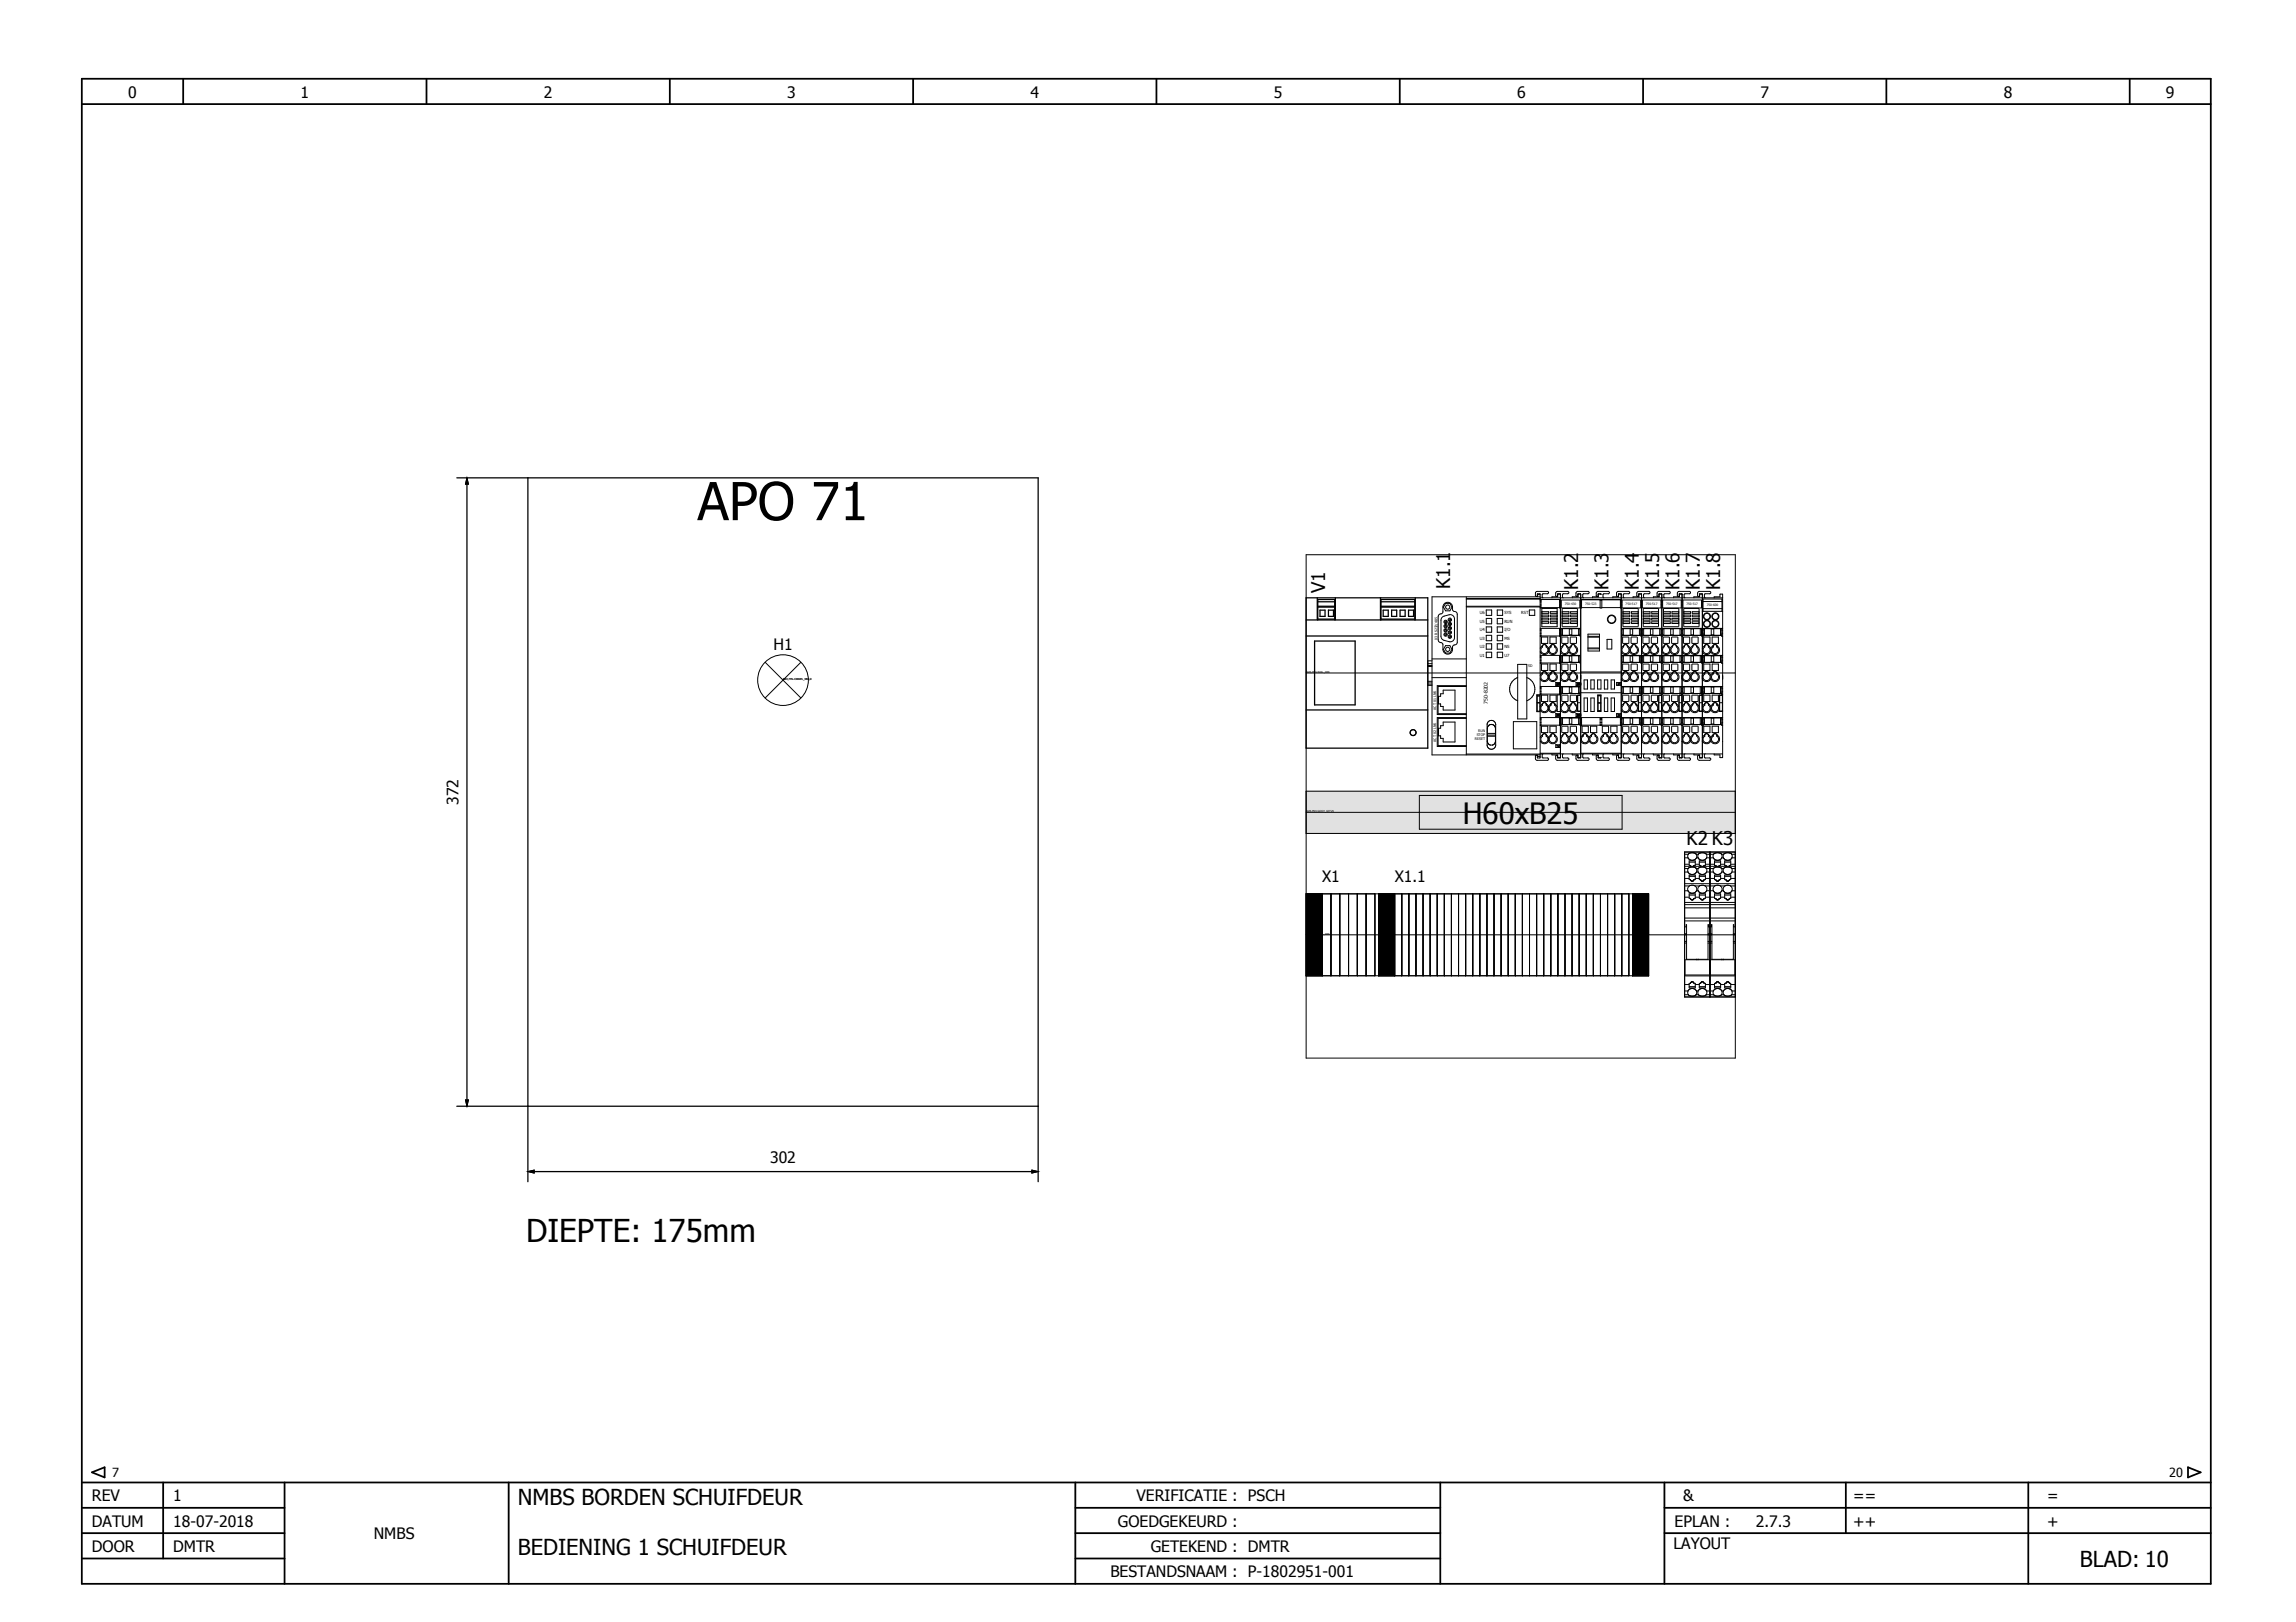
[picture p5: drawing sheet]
<svg xmlns="http://www.w3.org/2000/svg" width="297mm" height="210mm" viewBox="0 0 297 210" stroke-linecap="round" stroke-linejoin="round" font-family="sans-serif">
<defs><g id="words">
<text font-size="6.8" x="90.2" y="67.3">APO 71</text>
<text font-size="4.1" x="68.1" y="160.7">DIEPTE: 175mm</text>
<text font-size="3.8" x="189.2" y="106.6">H60xB25</text>
<g font-size="2.9">
<text x="67" y="194.7">NMBS BORDEN SCHUIFDEUR</text>
<text x="67" y="201.3">BEDIENING 1 SCHUIFDEUR</text>
<text x="269.1" y="202.8">BLAD: 10</text>
</g>
<g font-size="2.4">
<text x="171.4" y="76.8" transform="rotate(-90 171.4 76.8)">V1</text>
<text x="187.6" y="76.2" transform="rotate(-90 187.6 76.2)">K1.1</text>
<text x="204.2" y="76.3" transform="rotate(-90 204.2 76.3)">K1.2</text>
<text x="208.1" y="76.3" transform="rotate(-90 208.1 76.3)">K1.3</text>
<text x="212" y="76.3" transform="rotate(-90 212 76.3)">K1.4</text>
<text x="214.7" y="76.3" transform="rotate(-90 214.7 76.3)">K1.5</text>
<text x="217.3" y="76.3" transform="rotate(-90 217.3 76.3)">K1.6</text>
<text x="219.9" y="76.3" transform="rotate(-90 219.9 76.3)">K1.7</text>
<text x="222.5" y="76.3" transform="rotate(-90 222.5 76.3)">K1.8</text>
<text x="218.2" y="109.3">K2 K3</text>
</g>
<g font-size="2">
<text x="16.6" y="12.6">0</text>
<text x="38.9" y="12.6">1</text>
<text x="70.4" y="12.6">2</text>
<text x="101.8" y="12.6">3</text>
<text x="133.3" y="12.6">4</text>
<text x="164.8" y="12.6">5</text>
<text x="196.3" y="12.6">6</text>
<text x="227.8" y="12.6">7</text>
<text x="259.2" y="12.6">8</text>
<text x="280.2" y="12.6">9</text>
<text x="100.1" y="84.1">H1</text>
<text x="59.3" y="104.2" transform="rotate(-90 59.3 104.2)">372</text>
<text x="171.1" y="114.2">X1</text>
<text x="180.4" y="114.2">X1.1</text>
<text x="99.6" y="150.5">302</text>
<text x="11.9" y="197.6">DATUM</text>
<text x="11.9" y="194.3">REV</text>
<text x="22.4" y="197.6">18-07-2018</text>
<text x="22.4" y="194.3">1</text>
<text x="144.6" y="197.6">GOEDGEKEURD :</text>
<text x="147" y="194.3">VERIFICATIE : PSCH</text>
<text x="216.6" y="197.6">EPLAN :</text>
<text x="217.8" y="194.3">&amp;</text>
<text x="227.2" y="197.6">2.7.3</text>
<text x="239.8" y="194.3">==</text>
<text x="239.8" y="197.6">++</text>
<text x="264.9" y="194.3">=</text>
<text x="264.9" y="197.6">+</text>
<text x="11.9" y="200.9">DOOR</text>
<text x="22.4" y="200.9">DMTR</text>
<text x="48.4" y="199.2">NMBS</text>
<text x="148.9" y="200.9">GETEKEND : DMTR</text>
<text x="216.5" y="200.4">LAYOUT</text>
<text x="143.6" y="204.1">BESTANDSNAAM : P-1802951-001</text>
</g>
<g font-size="1.6">
<text x="14.5" y="191.2">7</text>
<text x="280.6" y="191.2">20</text>
</g>
<text font-size=".7" x="192.5" y="91.1" transform="rotate(-90 192.5 91.1)">750-8202</text>
<g font-size=".5">
<text x="186" y="82.8" transform="rotate(-90 186 82.8)">X3 RS232/485</text>
<text x="191.4" y="83.9">U2</text>
<text x="191.4" y="82.8">U3</text>
<text x="191.4" y="81.7">U4</text>
<text x="191.4" y="80.6">U5</text>
<text x="191.4" y="79.5">U6</text>
<text x="194.6" y="79.5">SYS</text>
<text x="194.6" y="80.6">RUN</text>
<text x="194.6" y="81.7">I/O</text>
<text x="194.6" y="82.8">MS</text>
<text x="194.6" y="83.9">NS</text>
<text x="196.8" y="79.5">RST</text>
<text x="191.4" y="85">U1</text>
<text x="194.6" y="85">U7</text>
<text x="197.7" y="86.4">SD</text>
<text x="185.8" y="96" transform="rotate(-90 185.8 96)">ACT X2 LNK</text>
<text x="185.8" y="91.9" transform="rotate(-90 185.8 91.9)">ACT X1 LNK</text>
<text x="190.8" y="95.8">RESET</text>
<text x="191" y="95.3">STOP</text>
<text x="191.2" y="94.8">RUN</text>
</g>
<g font-size=".4">
<text x="202.4" y="78.3">750-430</text>
<text x="205.1" y="78.3">750-523</text>
<text x="210.3" y="78.3">750-517</text>
<text x="212.9" y="78.3">750-517</text>
<text x="215.6" y="78.3">750-517</text>
<text x="218.2" y="78.3">750-517</text>
<text x="220.8" y="78.5">750-600</text>
<text x="101.3" y="88">&amp;BT,TEL.CIRKEL_XB4,0</text>
<text x="101.3" y="88">&amp;KU,TEL.CIRKEL_XB4,0</text>
<text x="169" y="87.1">&amp;VB,PNV.RAIL_DIN</text>
<text x="169" y="105.1">&amp;VB,PNV.GOOT_60*25</text>
<text x="169" y="121">&amp;VB,PNV.RAIL_DIN</text>
</g>
</g></defs>
<g fill="none" stroke="#000" stroke-width=".23">
<path d="M10.6 13.5h275.4M10.6 10.2h275.4v194.8h-275.4zM23.7 10.2v3.3M55.2 10.2v3.3M86.7 10.2v3.3M118.1 10.2v3.3M149.6 10.2v3.3M181.1 10.2v3.3M212.6 10.2v3.3M244 10.2v3.3M275.5 10.2v3.3M10.6 195.1h26.2"/>
<path d="M10.6 198.4h26.2M10.6 191.8h275.4M11.9 190.5l1.6-.6v1.3zM21.1 191.8v9.9M36.8 191.8v13.2M65.8 191.8v13.2M139.1 195.1h47.2M139.1 198.4h47.2M139.1 191.8v13.2M186.3 191.8v13.2M215.3 195.1h70.7M215.3 198.4h70.7"/>
<path d="M215.3 191.8v13.2M238.8 191.8v6.6M262.4 191.8v13.2M283.1 189.9l1.6 .6-1.6 .7zM10.6 201.7h26.2M139.1 201.7h47.2"/>
</g>
<path d="M169 102.4h55.5v5.5h-55.5z" fill="#e1e1e1" stroke="#e1e1e1" stroke-width=".13"/>
<path d="M169 102.4h55.5v5.5h-55.5z" fill="none" stroke="#e1e1e1" stroke-width=".13"/>
<g fill="none" stroke="#000" stroke-width=".13">
<path d="M60.4 61.8l.2 .9h-.4zM169 71.8h55.5v65.1h-55.5zM186.6 79.8l.2-.1a1.23 1.23 0 0 1 1.1-.1l.2 .2 .1 .3v2.4a.55 .55 0 0 1-.7 .5l-.7-.1-.3-.3-.1-2.3zM186.9 78.1a.66 .66 0 0 1 .8 0 .66 .66 0 0 1 .2 .8 .38 .38 0 0 0 .5 .3l.1 .3v3.6a.44 .44 0 0 1-.5 .4l-.1 .2a.65 .65 0 0 1-.4 .9 .65 .65 0 0 1-.8-.6v-.6a.38 .38 0 0 0-.5-.3l-.1-.3v-3a.44 .44 0 0 1 .4-.4l.1-.1a1.78 1.78 0 0 1 .3-1.2zM187 78.1h.6l.3 .5-.3 .4h-.6l-.3-.4zM189.7 78.5l9.7 .1M189.7 77.2v20.5M189.7 77.5h9.6M189.7 78.5h9.6M189.7 77.4h9.6M192.3 78.9h.7v.7h-.7zM193.7 78.9h.7v.7h-.7z"/>
<path d="M197.9 78.9h.7v.7h-.7zM199.3 77.2h-14v20.5h14M199.3 76.9h-.4v.3M199.3 77.6h.1v1.1h-.1M199.3 78.3h.1M199.3 77.9h.1M199.3 77.4h23.6M199.3 77.6h2.6M199.3 77.8h.1M199.4 78.6h2.4M199.5 78.7h1.9v2.4h-1.9zM199.5 79.2h.9v.2h-.9z"/>
<path d="M199.5 79.6h.9v.2h-.9zM199.6 77.4l-.1-.1v-.4l.7-.1 .1-.1v-.1h-1.6v.6h.2v-.3h.4v21.1l-.4 .1v-.3h-.2v.5h1.6v-.1l-.1-.1h-.7v-.4l.1-.1M200.6 79.2h.8v.2h-.8zM200.6 79.6h.8v.2h-.8zM201.8 78.6h.1M201.8 78.3h.2M201.8 77.9h.2M201.8 77.8h.1M201.9 76.9h-.3l-.1 .3h-.7v.2M202 77.6v1.1M202.1 78.7h2v2.4h-2zM202.1 79.2h.9v.2h-.9z"/>
<path d="M202.1 79.6h.9v.2h-.9zM202.2 77.4l-.1-.1 .1-.4 .6-.1h.1v-.2h-1.6v.6h.2v-.3h.4v21.1l-.4 .1v-.3h-.2v.5h1.6v-.2h-.1h-.6l-.1-.4 .1-.1M203.2 79.2h.9v.2h-.9zM203.2 79.6h.9v.2h-.9zM204.4 78.3h.1M204.4 77.9h.1M204.4 77.6v1.1M204.5 76.9h-.3l-.1 .3h-.7v.2M204.5 77.6h-2.7v1.1h2.8v-1.1M204.5 77.6h5.2M204.6 78.6h2.4M204.9 77.4l-.1-.1v-.4l.6-.1h.1v-.2h-1.5l-.1 .6h.2v-.3h.4v21.1l-.4 .1v-.3h-.2l.1 .5h1.5v-.2h-.1h-.6v-.4l.1-.1"/>
<path d="M206 77.4v-.2h.8v-.3h.3v-.1h-.3l-.1 .4h-.2v-.4l.2-.3 1.5 .1v.1l-.1 .1-.7 .1v.4l.1 .1M207 77.6h.2v1.1h-.2zM207.2 78.6h2.4M208.7 77.4v-.2h.7v-.3h.3v21.2h-.3v-.4h-.7v-.1M209.4 77.1l-.2 .1-.1-.1v-.3l.3-.3 1.4 .1v.1l-.1 .1-.7 .1v.4l.1 .1M209.4 76.9h.3M209.7 78.3h.2M209.7 77.9h.2M209.9 77.6v1.1M210 78.7h1.9v2.4h-1.9zM210 79.2h.8v.2h-.8M210 79.6h.8v.2h-.8"/>
<path d="M211.3 77.4v-.2h.7v-.3h.4v21.2h-.4v-.4h-.7v-.1M211.9 79.2h-.8v.2h.8M211.9 79.6h-.8v.2h.8M212 77.1l-.1 .1-.1-.1v-.3l.2-.3 1.4 .1v.2h-.1l-.6 .1-.1 .4 .1 .1M212 76.9h.4M212.3 78.3h.2M212.3 77.9h.2M212.3 77.6v1.1M212.5 77.6v1.1M212.6 78.7h2v2.4h-2zM212.6 79.2h.9v.2h-.9M212.6 79.6h.9v.2h-.9"/>
<path d="M213.9 77.4v-.2h.7v-.3h.4v21.2h-.4v-.4h-.7v-.1M214.6 79.2h-.9v.2h.9M214.6 79.6h-.9v.2h.9M214.6 77.1l-.1 .1-.1-.1v-.3l.2-.3 1.4 .1v.2h-.1l-.6 .1v.4l.1 .1M214.6 76.9h.4M214.9 78.3h.2M214.9 77.9h.2M214.9 77.6v1.1M215.1 77.6v1.1M215.2 78.7h2v2.4h-2zM215.2 79.2h.9v.2h-.9M215.2 79.6h.9v.2h-.9"/>
<path d="M217.2 79.2h-.9v.2h.9M217.2 79.6h-.9v.2h.9M217.5 78.3h.2M217.5 77.9h.2M217.5 77.6v1.1M217.6 76.9h-.3v.3h-.8v.2M217.7 77.6v1.1M217.8 78.7h2v2.4h-2zM217.8 79.2h.9v.2h-.9M217.8 79.6h.9v.2h-.9M218 77.4l-.1-.1v-.4l.7-.1 .1-.1v-.1h-1.6l-.1 .6h.2l.1-.3h.3v21.1l-.3 .1-.1-.3h-.2l.1 .5h1.6v-.1l-.1-.1h-.7v-.4l.1-.1M219.8 79.2h-.9v.2h.9"/>
<path d="M219.8 79.6h-.9v.2h.9M220.1 78.3h.1M220.1 77.9h.1M220.1 77.6v1.1M220.2 76.9h-.3v.3h-.8v.2M220.2 77.6h-10.6v1.1h10.6M220.2 77.6h.1M220.2 79.1h2.7M220.3 78.8h2.5M220.3 79.1v-1.6h2.5v1.6M220.3 77.8h2.5M220.6 77.4l-.1-.1v-.4l.7-.1 .1-.1v-.1h-1.6v.6h.2v-.3h.3v21.1l-.3 .1v-.3h-.2v.5h1.6v-.1l-.1-.1h-.7v-.4l.1-.1"/>
<path d="M221.8 77.4v-.2h.7v-.3h.3l.1 21.1h-.4v-.3h-.7v-.1M222.8 77.6h.1M99 85.7l4.6 4.6M103.6 85.7l-4.6 4.6M169 87.1h55.5M184.7 88.4h.6M184.7 85.9h.6M184.7 86.1h.6M184.7 86.3h.6M184.7 88.2h.6M185.3 85.5h-.6v3.2h.6M185.3 85.3h4.4"/>
<path d="M185.3 87.7h4.4M186.7 89.3h1.5v2.6h-1.5v-.5h-.3v-.3h-.3v-1h.3v-.3h.3zM186.7 93.4h1.5v2.6h-1.5v-.4h-.3v-.4h-.3v-1h.3v-.3h.3zM187 83.6h.6l.3 .4-.3 .5h-.6l-.3-.5zM189.7 88.8h-3.7v3.6h3.7M189.7 93h-3.7v3.5h3.7M189.7 88.7h-3.8v3.8h3.8M189.7 92.9h-3.8v3.7h3.8M189.7 97.6h9.6M192.3 81.1h.7v.7h-.7zM192.3 82.2h.7v.7h-.7zM192.3 80h.7v.7h-.7z"/>
<path d="M192.3 83.3h.7v.7h-.7zM192.3 84.4h.7v.7h-.7zM192.4 95.3h1.1M192.4 95.1h1.1M192.4 94.9h1.1M192.6 93.4a.56 .56 0 0 1 .6-.1 .56 .56 0 0 1 .3 .5v2.6a.56 .56 0 0 1-.6 .6 .56 .56 0 0 1-.5-.6v-2.6zM192.8 93.8a.52 .52 0 0 0-.4 .5v1.8l.3 .3h.4M192.8 93.8h.3M193.1 93.8l.2 .1 .2 .4v1.7l-.2 .3-.2 .1M193.1 96.4h.1M193.7 81.1h.7v.7h-.7zM193.7 80h.7v.7h-.7z"/>
<path d="M193.7 82.2h.7v.7h-.7zM193.7 83.3h.7v.7h-.7zM193.7 84.4h.7v.7h-.7zM195.8 93.4h3v3.5h-3zM196.3 86h1.2v7h-1.2zM196.3 87.7a1.61 1.61 0 0 0-1 1.5 1.61 1.61 0 0 0 1 1.5M197.5 87.7a1.61 1.61 0 0 1 1.1 1.5 1.61 1.61 0 0 1-1.1 1.5M198.9 90h.3v2h-.3zM198.9 90.1h.3M198.9 91h.3M198.9 90.9h.3M198.9 97.7v.2h.4"/>
<path d="M199.3 95.9a.59 .59 0 0 0 .5 .4 .59 .59 0 0 0 .5-.4M199.3 91.9a.59 .59 0 0 0 .5 .3 .59 .59 0 0 0 .5-.3M199.3 87.8a.59 .59 0 0 0 .5 .4 .59 .59 0 0 0 .5-.4M199.3 84.3a.59 .59 0 0 0 .5 .4 .59 .59 0 0 0 .5-.4M199.3 88.8h5.2M199.3 93h.1M199.3 92.9h23.6M199.3 97.6h23.6M199.3 97.5h2.6M199.3 93.8h.1M199.3 93.5h.1M199.3 93.1h.1"/>
<path d="M199.3 89.8h.1M199.3 89.5h.1M199.3 89.1h.1M199.3 89h.1M199.3 85.7h.1M199.3 85.5h.1M199.3 85.1h.1M199.3 84.9h.1M199.3 84.8h5.2M199.3 82.2h.1M199.3 82h.1M199.3 81.6h.1"/>
<path d="M199.3 81.4h.1M199.3 81.3h5.2M199.3 89.9h-.5v2.2h.5M199.4 93.8h2.4M199.4 92.9v1h-.1M199.4 81.3v1h-.1M199.4 84.8v1h-.1M199.4 88.9v1h-.1M199.4 89.8h2.4M199.4 85.8h2.4M199.4 82.3h2.4M199.4 94h.8v.8h-.8z"/>
<path d="M199.4 82.4h.8v.9h-.8zM199.4 85.9h.8v.9h-.8zM199.4 90h.8v.8h-.8zM199.5 80h.8v.2h-.8M199.5 80.4h.8v.3h-.8M199.5 95.1a.28 .28 0 0 1 .3-.2 .28 .28 0 0 1 .3 .2M199.5 95.1l-.2 .3M199.5 91.1a.28 .28 0 0 1 .3-.2 .28 .28 0 0 1 .3 .2M199.5 91.1l-.2 .3M199.5 87.1a.28 .28 0 0 1 .3-.2 .28 .28 0 0 1 .3 .2M199.5 87.1l-.2 .3M199.5 83.6a.28 .28 0 0 1 .3-.2 .28 .28 0 0 1 .3 .2"/>
<path d="M199.5 83.6l-.2 .3M199.5 95.1l.1 .2M199.5 91.1l.1 .1M199.5 87.1l.1 .1M199.5 83.6l.1 .1M199.6 95.3l.1-.3h.2l.1 .1v.2M199.6 95.3a.46 .46 0 0 0-.2 .7 .46 .46 0 0 0 .8 0 .46 .46 0 0 0-.2-.7M199.6 91.2l.1-.2 .2-.1 .1 .2v.1M199.6 91.2a.46 .46 0 0 0-.2 .7 .46 .46 0 0 0 .8 0 .46 .46 0 0 0-.2-.7M199.6 87.2l.1-.3h.2l.1 .1v.2M199.6 87.2a.46 .46 0 0 0-.2 .7 .46 .46 0 0 0 .8 0 .46 .46 0 0 0-.2-.7M199.6 83.7l.1-.2 .2-.1 .1 .1v.2"/>
<path d="M199.6 83.7a.46 .46 0 0 0-.2 .7 .46 .46 0 0 0 .8 0 .46 .46 0 0 0-.2-.7M200.1 95.1l.2 .3M200.1 91.1l.2 .3M200.1 87.1l.2 .3M200.1 83.6l.2 .3M200.1 95.1l-.1 .2M200.1 91.1l-.1 .1M200.1 87.1l-.1 .1M200.1 83.6l-.1 .1M200.3 83.9v.4M200.3 87.4v.4M200.3 91.4v.5"/>
<path d="M200.3 95.4v.5M200.5 94h.8v.8h-.8zM200.5 82.4h.8v.9h-.8zM200.5 85.9h.8v.9h-.8zM200.5 90h.8v.8h-.8zM200.6 80h.8v.2h-.8zM200.6 80.4h.8v.3h-.8zM200.6 95.1a.28 .28 0 0 1 .3-.2 .28 .28 0 0 1 .3 .2M200.6 95.1l-.3 .3M200.6 91.1a.28 .28 0 0 1 .3-.2 .28 .28 0 0 1 .3 .2M200.6 91.1l-.3 .3M200.6 87.1a.28 .28 0 0 1 .3-.2 .28 .28 0 0 1 .3 .2"/>
<path d="M200.6 87.1l-.3 .3M200.6 83.6a.28 .28 0 0 1 .3-.2 .28 .28 0 0 1 .3 .2M200.6 83.6l-.3 .3M200.6 95.1l.1 .2M200.6 91.1l.1 .1M200.6 87.1l.1 .1M200.6 83.6l.1 .1M200.7 95.3l.1-.3h.2l.1 .1v.2M200.7 95.3a.46 .46 0 0 0-.2 .7 .46 .46 0 0 0 .7 0 .46 .46 0 0 0-.1-.7M200.7 91.2l.1-.2 .2-.1 .1 .2v.1M200.7 91.2a.46 .46 0 0 0-.2 .7 .46 .46 0 0 0 .7 0 .46 .46 0 0 0-.1-.7M200.7 87.2l.1-.3h.2l.1 .1v.2"/>
<path d="M200.7 87.2a.46 .46 0 0 0-.2 .7 .46 .46 0 0 0 .7 0 .46 .46 0 0 0-.1-.7M200.7 83.7l.1-.2 .2-.1 .1 .1v.2M200.7 83.7a.46 .46 0 0 0-.2 .7 .46 .46 0 0 0 .7 0 .46 .46 0 0 0-.1-.7M200.8 97.6v.1h.7v.3h.4M201.2 95.1a.59 .59 0 0 1 .1 1 .59 .59 0 0 1-1-.2M201.2 91.1l.3 .4M201.2 87.1a.59 .59 0 0 1 .1 1 .59 .59 0 0 1-1-.3M201.2 83.6a.59 .59 0 0 1 .1 1 .59 .59 0 0 1-1-.3M201.2 95.1l-.1 .2M201.2 91.1l-.1 .1M201.2 87.1l-.1 .1M201.2 83.6l-.1 .1"/>
<path d="M201.3 88.3l.4 .2 .1-.2M201.3 88.7h.6M201.3 88.3h.6M201.3 88.3v.4M201.3 92.4l.4 .1 .1-.1M201.3 96.4l.4 .1 .1-.1M201.3 92.4v.3h.6M201.3 96.4v.3h.6M201.3 92.4h.6M201.3 96.4h.6M201.3 88.7l.3-.2 .2 .2M201.3 92.7l.3-.1 .2 .1"/>
<path d="M201.3 96.7l.3-.1 .2 .1M201.5 91.8a.59 .59 0 0 1-.6 .4 .59 .59 0 0 1-.6-.3M201.8 93h.1M201.8 92.9v1h.2v-1h2.4v1h.2v-1M201.8 93.8h.1M201.8 93.5h.2M201.8 93.1h.2M201.8 81.3v1h.2v-1h2.4v1h.1M201.8 84.8v1h.2v-1h2.4v1h.1M201.8 88.9v1h.2v-1M201.8 89.8h.1M201.8 89.5h.2"/>
<path d="M201.8 89.1h.2M201.8 89h.1M201.8 85.7h.1M201.8 85.5h.2M201.8 85.1h.2M201.8 84.9h.1M201.8 82.2h.1M201.8 82h.2M201.8 81.6h.2M201.8 81.4h.1M201.9 95.9a.59 .59 0 0 0 .5 .4 .59 .59 0 0 0 .6-.4M201.9 87.8a.59 .59 0 0 0 .5 .4 .59 .59 0 0 0 .6-.4"/>
<path d="M201.9 84.3a.59 .59 0 0 0 .5 .4 .59 .59 0 0 0 .6-.4M201.9 91.9a.59 .59 0 0 0 .5 .3 .59 .59 0 0 0 .6-.3M201.9 92.5h-.5v.1h.5M201.9 89.9h-.4v2.2h.4M201.9 88.5h-.5v.1h.5M201.9 91.9h.1M201.9 95.9h.1M201.9 87.9h.1M202 89.7h2.4M202 85.7h2.4M202 82.2h2.4M202 93.8h2.4"/>
<path d="M202 93.7h.1M202 92.9h.1M202 89.7h.1M202 88.9h.1M202 85.7h.1M202 84.9h.1M202 82.2h.1M202 81.4h.1M202.1 94h.8v.8h-.8zM202.1 90h.8v.8h-.8zM202.1 85.9h.8v.9h-.8zM202.1 82.4h.8v.9h-.8z"/>
<path d="M202.1 80h.9v.2h-.9zM202.1 80.5h.9v.2h-.9zM202.1 95.1a.28 .28 0 0 1 .3-.2 .28 .28 0 0 1 .3 .2M202.1 95.1l-.2 .3M202.1 91.1a.28 .28 0 0 1 .3-.2 .28 .28 0 0 1 .3 .2M202.1 91.1l-.2 .3M202.1 87.1a.28 .28 0 0 1 .3-.2 .28 .28 0 0 1 .3 .2M202.1 87.1l-.2 .3M202.1 83.6a.28 .28 0 0 1 .3-.2 .28 .28 0 0 1 .3 .2M202.1 83.6l-.2 .3M202.1 95.1l.1 .2M202.1 91.1l.1 .1"/>
<path d="M202.1 87.1l.1 .1M202.1 83.6l.1 .1M202.1 81.3v.9M202.1 84.8v.9h.9v-.9M202.1 89.7v-.8h.9v.8M202.1 92.9v.9M202.2 95.3l.1-.3h.2l.1 .1 .1 .2M202.2 95.3a.46 .46 0 0 0-.1 .7 .46 .46 0 0 0 .7 0 .46 .46 0 0 0-.1-.7M202.2 91.2l.1-.2 .2-.1 .1 .2 .1 .1M202.2 91.2a.46 .46 0 0 0-.1 .7 .46 .46 0 0 0 .7 0 .46 .46 0 0 0-.1-.7M202.2 87.2l.1-.3h.2l.1 .1 .1 .2M202.2 87.2a.46 .46 0 0 0-.1 .7 .46 .46 0 0 0 .7 0 .46 .46 0 0 0-.1-.7"/>
<path d="M202.2 83.7l.1-.2 .2-.1 .1 .1 .1 .2M202.2 83.7a.46 .46 0 0 0-.1 .7 .46 .46 0 0 0 .7 0 .46 .46 0 0 0-.1-.7M202.7 95.1l.3 .3M202.7 91.1l.3 .3M202.7 87.1l.3 .3M202.7 83.6l.3 .3M202.7 95.1v.2M202.7 91.1v.1M202.7 87.1v.1M202.7 83.6v.1M203 83.9v.4M203 87.4v.4"/>
<path d="M203 91.4v.5M203 95.4v.5M203 93.7h.4M203 92.9h.4M203 89.7h.4M203 88.9h.4M203 85.7h.4M203 84.9h.4M203 82.2h.4M203 81.4h.4M203 81.3v.9M203 92.9v.9"/>
<path d="M203.1 94h.9v.8h-.9zM203.1 90h.9v.8h-.9zM203.1 85.9h.9v.9h-.9zM203.1 82.4h.9v.9h-.9zM203.2 80h.9v.2h-.9zM203.2 80.5h.9v.2h-.9zM203.2 95.1a.28 .28 0 0 1 .3-.2 .28 .28 0 0 1 .3 .2M203.2 95.1l-.2 .3M203.2 91.1a.28 .28 0 0 1 .3-.2 .28 .28 0 0 1 .3 .2M203.2 91.1l-.2 .3M203.2 87.1a.28 .28 0 0 1 .3-.2 .28 .28 0 0 1 .3 .2M203.2 87.1l-.2 .3"/>
<path d="M203.2 83.6a.28 .28 0 0 1 .3-.2 .28 .28 0 0 1 .3 .2M203.2 83.6l-.2 .3M203.2 95.1l.1 .2M203.2 91.1l.1 .1M203.2 87.1l.1 .1M203.2 83.6l.1 .1M203.3 95.3l.1-.3h.2l.1 .1v.2M203.3 95.3a.46 .46 0 0 0-.1 .7 .46 .46 0 0 0 .7 0 .46 .46 0 0 0-.2-.7M203.3 91.2l.1-.2 .2-.1 .1 .2v.1M203.3 91.2a.46 .46 0 0 0-.1 .7 .46 .46 0 0 0 .7 0 .46 .46 0 0 0-.2-.7M203.3 87.2l.1-.3h.2l.1 .1v.2M203.3 87.2a.46 .46 0 0 0-.1 .7 .46 .46 0 0 0 .7 0 .46 .46 0 0 0-.2-.7"/>
<path d="M203.3 83.7l.1-.2 .2-.1 .1 .1v.2M203.3 83.7a.46 .46 0 0 0-.1 .7 .46 .46 0 0 0 .7 0 .46 .46 0 0 0-.2-.7M203.4 84.8v.9h.8v-.9M203.4 89.7v-.8h.8v.8M203.4 81.3v.9M203.4 92.9v.9M203.4 97.6v.1h.7l.1 .3h.3M203.8 95.1a.59 .59 0 0 1 .1 1 .59 .59 0 0 1-.9-.2M203.8 91.1l.3 .4M203.8 87.1a.59 .59 0 0 1 .1 1 .59 .59 0 0 1-.9-.3M203.8 83.6a.59 .59 0 0 1 .1 1 .59 .59 0 0 1-.9-.3M203.8 95.1l-.1 .2"/>
<path d="M203.8 87.1l-.1 .1M203.8 83.6l-.1 .1M203.8 91.1l-.1 .1M203.9 92.4l.4 .1 .1-.1M203.9 88.3l.4 .2 .1-.2M203.9 92.4h.6M203.9 88.3v.4h.6M203.9 88.3h.6M203.9 92.4v.3h.6M203.9 92.7l.4-.1 .1 .1M203.9 88.7l.4-.2 .1 .2M204.1 91.8a.59 .59 0 0 1-.6 .4 .59 .59 0 0 1-.5-.3"/>
<path d="M204.1 90.9h.4M204.1 90h.4v2h-.4zM204.2 93.7h.2M204.2 92.9h.2M204.2 89.7h.2M204.2 88.9h.2M204.2 85.7h.2M204.2 84.9h.2M204.2 82.2h.2M204.2 81.4h.2M204.2 81.3v.9M204.2 92.9v.9"/>
<path d="M204.4 93.5h.2M204.4 93.1h.2M204.4 88.9v1h.1M204.4 89.5h.1M204.4 89.1h.1M204.4 85.5h.1M204.4 85.1h.1M204.4 82h.1M204.4 81.6h.1M204.5 95.9a.59 .59 0 0 0 .5 .4 .59 .59 0 0 0 .6-.4M204.5 93h.1M204.5 92.5h-.4v.1h.4"/>
<path d="M204.5 97.5h5.2M204.5 93.8h.1M204.5 89.9h-.4v2.2h.4M204.5 91.9h.1M204.5 95.9h.1M204.5 87.9h.1M204.5 88.5h-.4v.1h.4M204.5 89.6h5.2M204.5 87h5.2M204.6 93.8h2.4M204.7 94h.8v.8h-.8zM204.8 95.1v.2"/>
<path d="M204.8 95.1a.28 .28 0 0 1 .2-.2 .28 .28 0 0 1 .3 .2M204.8 95.1l-.3 .3M204.8 95.3l.1-.3h.2l.2 .1v.2M204.8 95.3a.46 .46 0 0 0-.1 .7 .46 .46 0 0 0 .7 0 .46 .46 0 0 0-.1-.7M204.9 90.3h.5v1.8h-.5zM204.9 88h.5v1.2h-.5zM205.3 95.1l.3 .3M205.3 95.1v.2M205.4 82.5h1.5M205.4 82.3h1.5M205.4 83.9h1.5M205.4 84h1.5"/>
<path d="M205.4 82.1h1.5v2.2h-1.5zM205.6 95.4v.5M205.8 94h.8v.8h-.8zM205.8 90.3h.4v1.8h-.4zM205.8 88h.4v1.2h-.4zM205.9 95.1a.28 .28 0 0 1 .2-.2 .28 .28 0 0 1 .3 .2M205.9 95.1l-.3 .3M205.9 95.1v.2M205.9 95.3l.1-.3h.2l.1 .1 .1 .2M205.9 95.3a.46 .46 0 0 0-.1 .7 .46 .46 0 0 0 .7 0 .46 .46 0 0 0-.1-.7M206 97.6v.1h.8v.3h.3v.1h-.3l-.1-.3h-.2v.4l.2 .2 1.5-.1v-.1l-.1-.1h-.7v-.4l.1-.1M206.4 95.1a.59 .59 0 0 1 .1 1 .59 .59 0 0 1-.9-.2"/>
<path d="M206.4 95.1v.2M206.7 88h.4v1.2h-.4zM206.7 89.9h.4v2.2h-.4zM206.7 91h.4M206.7 90.9h.4M206.7 90h.4v2h-.4zM206.7 90h.4M206.7 92h.4M207 93h.2M207 92.9v1h.2v-1M207 93.8h.2M207 93.5h.2"/>
<path d="M207 93.1h.2M207.2 93.8h2.4M207.3 94h.8v.8h-.8zM207.4 95.1a.28 .28 0 0 1 .3-.2 .28 .28 0 0 1 .2 .2M207.4 95.1a.59 .59 0 0 0-.1 1 .59 .59 0 0 0 .9-.2M207.4 95.1v.2M207.4 95.3l.1-.3h.2l.2 .1v.2M207.4 95.3a.46 .46 0 0 0-.1 .7 .46 .46 0 0 0 .7 0 .46 .46 0 0 0-.1-.7M207.6 90.3h.4v1.8h-.4zM207.6 88h.4v1.2h-.4zM207.9 82.7h.6v1.3h-.6zM207.9 95.1l.3 .3"/>
<path d="M207.9 95.1v.2M208.2 95.4v.5M208.4 94h.8v.8h-.8zM208.4 90.3h.5v1.8h-.5zM208.4 88h.5v1.2h-.5zM208.5 95.1v.2M208.5 95.1a.28 .28 0 0 1 .3-.2 .28 .28 0 0 1 .2 .2M208.5 95.1l-.3 .3M208.5 95.3l.1-.3h.2l.2 .1v.2M208.5 95.3a.46 .46 0 0 0-.1 .7 .46 .46 0 0 0 .7 0 .46 .46 0 0 0-.1-.7M209 95.1a.59 .59 0 0 1 .2 1 .59 .59 0 0 1-1-.2M209 95.1v.2"/>
<path d="M209.1 88.3l.5 .2 .1-.2M209.1 92.4l.5 .1 .1-.1M209.1 92.4h.6M209.1 88.3v.4h.6M209.1 88.3h.6M209.1 92.4v.3h.6M209.2 88.7l.3-.2 .2 .2M209.2 92.7l.3-.1 .2 .1M209.4 98h.3M209.6 92.9v1h.3v-1h2.4v1h.2v-1h2.4v1h.2v-1h2.4v1h.2v-1h2.4v1h.2v-1h2.5v1h.1M209.6 93h.1M209.6 93.8h.1"/>
<path d="M209.6 93.5h.3M209.6 93.1h.3M209.7 95.9a.59 .59 0 0 0 .6 .4 .59 .59 0 0 0 .5-.4M209.7 87.8a.59 .59 0 0 0 .6 .4 .59 .59 0 0 0 .5-.4M209.7 84.3a.59 .59 0 0 0 .6 .4 .59 .59 0 0 0 .5-.4M209.7 91.9a.59 .59 0 0 0 .6 .3 .59 .59 0 0 0 .5-.3M209.7 82.3h.2v-1h2.4v1h.2v-1h2.4v1h.2v-1h2.4v1h.2v-1h2.4v1h.2v-1h2.5v1h.1M209.7 85.8h.2v-1h2.4v1h.2v-1h2.4v1h.2v-1h2.4v1h.2v-1h2.4v1h.2v-1h2.5v1h.1M209.7 88.8h13.2M209.7 89.5h.2M209.7 89.1h.2M209.7 85.5h.2"/>
<path d="M209.7 85.1h.2M209.7 84.8h13.2M209.7 82h.2M209.7 81.6h.2M209.7 81.3h13.2M209.7 91.9h.1M209.7 95.9h.1M209.7 87.9h.1M209.9 88.9v1h-.2M209.9 89.7h2.4M209.9 85.7h2.4M209.9 82.2h2.4"/>
<path d="M209.9 93.8h2.4M209.9 93.7h.1M209.9 92.9h.1M209.9 89.7h.1M209.9 88.9h.1M209.9 85.7h.1M209.9 84.9h.1M209.9 82.2h.1M209.9 81.4h.1M209.9 94h.8v.8h-.8zM209.9 90h.8v.8h-.8zM209.9 85.9h.8v.9h-.8z"/>
<path d="M209.9 82.4h.8v.9h-.8zM210 80h.8v.2h-.8M210 80.5h.8v.2h-.8M210 95.1a.28 .28 0 0 1 .3-.2 .28 .28 0 0 1 .3 .2M210 95.1l-.3 .3M210 91.1a.28 .28 0 0 1 .3-.2 .28 .28 0 0 1 .3 .2M210 91.1l-.3 .3M210 87.1a.28 .28 0 0 1 .3-.2 .28 .28 0 0 1 .3 .2M210 87.1l-.3 .3M210 83.6a.28 .28 0 0 1 .3-.2 .28 .28 0 0 1 .3 .2M210 83.6l-.3 .3M210 95.1l.1 .2"/>
<path d="M210 91.1l.1 .1M210 87.1l.1 .1M210 83.6l.1 .1M210 84.8v.9h.9v-.9M210 89.7v-.8h.9v.8M210 81.3v.9M210 92.9v.9M210.1 95.3l.1-.3h.2l.1 .1v.2M210.1 95.3a.46 .46 0 0 0-.2 .7 .46 .46 0 0 0 .7 0 .46 .46 0 0 0-.1-.7M210.1 91.2l.1-.2 .2-.1 .1 .2v.1M210.1 91.2a.46 .46 0 0 0-.2 .7 .46 .46 0 0 0 .7 0 .46 .46 0 0 0-.1-.7M210.1 87.2l.1-.3h.2l.1 .1v.2"/>
<path d="M210.1 87.2a.46 .46 0 0 0-.2 .7 .46 .46 0 0 0 .7 0 .46 .46 0 0 0-.1-.7M210.1 83.7l.1-.2 .2-.1 .1 .1v.2M210.1 83.7a.46 .46 0 0 0-.2 .7 .46 .46 0 0 0 .7 0 .46 .46 0 0 0-.1-.7M210.1 97.6l-.1 .1v.4h.7l.1 .1v.1l-1.4 .1-.3-.2v-.4l.1-.1 .2 .1M210.6 95.1l.2 .3M210.6 91.1l.2 .3M210.6 87.1l.2 .3M210.6 83.6l.2 .3M210.6 95.1l-.1 .2M210.6 91.1l-.1 .1M210.6 87.1l-.1 .1M210.6 83.6l-.1 .1"/>
<path d="M210.8 83.9v.4M210.8 87.4v.4M210.8 91.4v.5M210.8 95.4v.5M210.9 93.7h.3M210.9 92.9h.3M210.9 89.7h.3M210.9 88.9h.3M210.9 85.7h.3M210.9 84.9h.3M210.9 82.2h.3M210.9 81.4h.3"/>
<path d="M210.9 81.3v.9M210.9 92.9v.9M211 94h.8v.8h-.8zM211 90h.8v.8h-.8zM211 85.9h.8v.9h-.8zM211 82.4h.8v.9h-.8zM211.1 95.1a.28 .28 0 0 1 .3-.2 .28 .28 0 0 1 .3 .2M211.1 95.1l-.3 .3M211.1 91.1a.28 .28 0 0 1 .3-.2 .28 .28 0 0 1 .3 .2M211.1 91.1l-.3 .3M211.1 87.1a.28 .28 0 0 1 .3-.2 .28 .28 0 0 1 .3 .2M211.1 87.1l-.3 .3"/>
<path d="M211.1 83.6a.28 .28 0 0 1 .3-.2 .28 .28 0 0 1 .3 .2M211.1 83.6l-.3 .3M211.1 95.1l.1 .2M211.1 91.1l.1 .1M211.1 87.1l.1 .1M211.1 83.6l.1 .1M211.2 95.3l.1-.3h.1l.2 .1v.2M211.2 95.3a.46 .46 0 0 0-.2 .7 .46 .46 0 0 0 .7 0 .46 .46 0 0 0-.1-.7M211.2 91.2l.1-.2 .1-.1 .2 .2v.1M211.2 91.2a.46 .46 0 0 0-.2 .7 .46 .46 0 0 0 .7 0 .46 .46 0 0 0-.1-.7M211.2 87.2l.1-.3h.1l.2 .1v.2M211.2 87.2a.46 .46 0 0 0-.2 .7 .46 .46 0 0 0 .7 0 .46 .46 0 0 0-.1-.7"/>
<path d="M211.2 83.7l.1-.2 .1-.1 .2 .1v.2M211.2 83.7a.46 .46 0 0 0-.2 .7 .46 .46 0 0 0 .7 0 .46 .46 0 0 0-.1-.7M211.2 84.8v.9h.9v-.9M211.2 89.7v-.8h.9v.8M211.2 81.3v.9M211.2 92.9v.9M211.7 95.1a.59 .59 0 0 1 .1 1 .59 .59 0 0 1-1-.2M211.7 91.1l.3 .4M211.7 87.1a.59 .59 0 0 1 .1 1 .59 .59 0 0 1-1-.3M211.7 83.6a.59 .59 0 0 1 .1 1 .59 .59 0 0 1-1-.3M211.7 95.1l-.1 .2M211.7 87.1l-.1 .1"/>
<path d="M211.7 83.6l-.1 .1M211.7 91.1l-.1 .1M211.9 80h-.8v.2h.8M211.9 80.5h-.8v.2h.8M212 91.8a.59 .59 0 0 1-.6 .4 .59 .59 0 0 1-.6-.3M212 90.9h.3M212 90h.3v2h-.3zM212 98h.4M212.1 93.7h.2M212.1 92.9h.2M212.1 89.7h.2M212.1 88.9h.2"/>
<path d="M212.1 85.7h.2M212.1 84.9h.2M212.1 82.2h.2M212.1 81.4h.2M212.1 81.3v.9M212.1 92.9v.9M212.3 93.5h.2M212.3 93.1h.2M212.3 88.9v1h.2v-1M212.3 89.5h.2M212.3 89.1h.2M212.3 85.5h.2"/>
<path d="M212.3 85.1h.2M212.3 82h.2M212.3 81.6h.2M212.4 95.9a.59 .59 0 0 0 .5 .4 .59 .59 0 0 0 .6-.4M212.4 87.8a.59 .59 0 0 0 .5 .4 .59 .59 0 0 0 .6-.4M212.4 84.3a.59 .59 0 0 0 .5 .4 .59 .59 0 0 0 .6-.4M212.4 91.9a.59 .59 0 0 0 .5 .3 .59 .59 0 0 0 .6-.3M212.4 89.9h-.4v2.2h.4M212.4 91.9h.1M212.4 95.9h.1M212.4 87.9h.1M212.5 89.7h2.4"/>
<path d="M212.5 85.7h2.4M212.5 82.2h2.4M212.5 93.8h2.4M212.5 93.7h.1M212.5 92.9h.1M212.5 89.7h.1M212.5 88.9h.1M212.5 85.7h.1M212.5 84.9h.1M212.5 82.2h.1M212.5 81.4h.1M212.5 94h.9v.8h-.9z"/>
<path d="M212.5 90h.9v.8h-.9zM212.5 85.9h.9v.9h-.9zM212.5 82.4h.9v.9h-.9zM212.6 80h.9v.2h-.9M212.6 80.5h.9v.2h-.9M212.6 95.1a.28 .28 0 0 1 .3-.2 .28 .28 0 0 1 .3 .2M212.6 95.1l-.2 .3M212.6 91.1a.28 .28 0 0 1 .3-.2 .28 .28 0 0 1 .3 .2M212.6 91.1l-.2 .3M212.6 87.1a.28 .28 0 0 1 .3-.2 .28 .28 0 0 1 .3 .2M212.6 87.1l-.2 .3M212.6 83.6a.28 .28 0 0 1 .3-.2 .28 .28 0 0 1 .3 .2"/>
<path d="M212.6 83.6l-.2 .3M212.6 95.1l.1 .2M212.6 91.1l.1 .1M212.6 87.1l.1 .1M212.6 83.6l.1 .1M212.6 84.8v.9h.9v-.9M212.6 89.7v-.8h.9v.8M212.6 81.3v.9M212.6 92.9v.9M212.7 95.3l.1-.3h.2l.1 .1v.2M212.7 95.3a.46 .46 0 0 0-.1 .7 .46 .46 0 0 0 .7 0 .46 .46 0 0 0-.2-.7M212.7 91.2l.1-.2 .2-.1 .1 .2v.1"/>
<path d="M212.7 91.2a.46 .46 0 0 0-.1 .7 .46 .46 0 0 0 .7 0 .46 .46 0 0 0-.2-.7M212.7 87.2l.1-.3h.2l.1 .1v.2M212.7 87.2a.46 .46 0 0 0-.1 .7 .46 .46 0 0 0 .7 0 .46 .46 0 0 0-.2-.7M212.7 83.7l.1-.2 .2-.1 .1 .1v.2M212.7 83.7a.46 .46 0 0 0-.1 .7 .46 .46 0 0 0 .7 0 .46 .46 0 0 0-.2-.7M212.7 97.6l-.1 .1 .1 .4h.6h.1v.2l-1.4 .1-.2-.2v-.4l.1-.1 .1 .1M213.2 95.1l.3 .3M213.2 91.1l.3 .3M213.2 87.1l.3 .3M213.2 83.6l.3 .3M213.2 95.1l-.1 .2M213.2 91.1l-.1 .1"/>
<path d="M213.2 87.1l-.1 .1M213.2 83.6l-.1 .1M213.5 83.9v.4M213.5 87.4v.4M213.5 91.4v.5M213.5 95.4v.5M213.5 93.7h.3M213.5 92.9h.3M213.5 89.7h.3M213.5 88.9h.3M213.5 85.7h.3M213.5 84.9h.3"/>
<path d="M213.5 82.2h.3M213.5 81.4h.3M213.5 81.3v.9M213.5 92.9v.9M213.6 94h.8v.8h-.8zM213.6 90h.8v.8h-.8zM213.6 85.9h.8v.9h-.8zM213.6 82.4h.8v.9h-.8zM213.7 95.1a.28 .28 0 0 1 .3-.2 .28 .28 0 0 1 .3 .2M213.7 95.1l-.2 .3M213.7 91.1a.28 .28 0 0 1 .3-.2 .28 .28 0 0 1 .3 .2M213.7 91.1l-.2 .3"/>
<path d="M213.7 87.1a.28 .28 0 0 1 .3-.2 .28 .28 0 0 1 .3 .2M213.7 87.1l-.2 .3M213.7 83.6a.28 .28 0 0 1 .3-.2 .28 .28 0 0 1 .3 .2M213.7 83.6l-.2 .3M213.7 95.1l.1 .2M213.7 91.1l.1 .1M213.7 87.1l.1 .1M213.7 83.6l.1 .1M213.8 95.3l.1-.3h.2l.1 .1v.2M213.8 95.3a.46 .46 0 0 0-.1 .7 .46 .46 0 0 0 .7 0 .46 .46 0 0 0-.2-.7M213.8 91.2l.1-.2 .2-.1 .1 .2v.1M213.8 91.2a.46 .46 0 0 0-.1 .7 .46 .46 0 0 0 .7 0 .46 .46 0 0 0-.2-.7"/>
<path d="M213.8 87.2l.1-.3h.2l.1 .1v.2M213.8 87.2a.46 .46 0 0 0-.1 .7 .46 .46 0 0 0 .7 0 .46 .46 0 0 0-.2-.7M213.8 83.7l.1-.2 .2-.1 .1 .1v.2M213.8 83.7a.46 .46 0 0 0-.1 .7 .46 .46 0 0 0 .7 0 .46 .46 0 0 0-.2-.7M213.8 84.8v.9h.9v-.9M213.8 89.7v-.8h.9v.8M213.8 81.3v.9M213.8 92.9v.9M214.3 95.1a.59 .59 0 0 1 .1 1 .59 .59 0 0 1-.9-.2M214.3 91.1l.3 .4M214.3 87.1a.59 .59 0 0 1 .1 1 .59 .59 0 0 1-.9-.3M214.3 83.6a.59 .59 0 0 1 .1 1 .59 .59 0 0 1-.9-.3"/>
<path d="M214.3 95.1l-.1 .2M214.3 87.1l-.1 .1M214.3 83.6l-.1 .1M214.3 91.1l-.1 .1M214.6 80h-.9v.2h.9M214.6 80.5h-.9v.2h.9M214.6 91.8a.59 .59 0 0 1-.6 .4 .59 .59 0 0 1-.5-.3M214.6 90.9h.4M214.6 90h.4v2h-.4zM214.6 98h.4M214.7 93.7h.2M214.7 92.9h.2"/>
<path d="M214.7 89.7h.2M214.7 88.9h.2M214.7 85.7h.2M214.7 84.9h.2M214.7 82.2h.2M214.7 81.4h.2M214.7 81.3v.9M214.7 92.9v.9M214.9 93.5h.2M214.9 93.1h.2M214.9 88.9v1h.2v-1M214.9 89.5h.2"/>
<path d="M214.9 89.1h.2M214.9 85.5h.2M214.9 85.1h.2M214.9 82h.2M214.9 81.6h.2M215 95.9a.59 .59 0 0 0 .5 .4 .59 .59 0 0 0 .6-.4M215 87.8a.59 .59 0 0 0 .5 .4 .59 .59 0 0 0 .6-.4M215 84.3a.59 .59 0 0 0 .5 .4 .59 .59 0 0 0 .6-.4M215 91.9a.59 .59 0 0 0 .5 .3 .59 .59 0 0 0 .6-.3M215 89.9h-.4v2.2h.4M215 91.9h.1M215 95.9h.1"/>
<path d="M215 87.9h.1M215.1 89.7h2.4M215.1 85.7h2.4M215.1 82.2h2.4M215.1 93.8h2.4M215.1 93.7h.2M215.1 92.9h.2M215.1 89.7h.2M215.1 88.9h.2M215.1 85.7h.2M215.1 84.9h.2M215.1 82.2h.2"/>
<path d="M215.1 81.4h.2M215.2 94h.8v.8h-.8zM215.2 90h.8v.8h-.8zM215.2 85.9h.8v.9h-.8zM215.2 82.4h.8v.9h-.8zM215.2 80h.9v.2h-.9M215.2 80.5h.9v.2h-.9M215.3 95.1a.28 .28 0 0 1 .2-.2 .28 .28 0 0 1 .3 .2M215.3 95.1l-.3 .3M215.3 91.1a.28 .28 0 0 1 .2-.2 .28 .28 0 0 1 .3 .2M215.3 91.1l-.3 .3M215.3 87.1a.28 .28 0 0 1 .2-.2 .28 .28 0 0 1 .3 .2"/>
<path d="M215.3 87.1l-.3 .3M215.3 83.6a.28 .28 0 0 1 .2-.2 .28 .28 0 0 1 .3 .2M215.3 83.6l-.3 .3M215.3 95.1v.2M215.3 91.1v.1M215.3 87.1v.1M215.3 83.6v.1M215.3 84.8v.9h.8v-.9M215.3 89.7v-.8h.8v.8M215.3 81.3v.9M215.3 92.9v.9M215.3 95.3l.1-.3h.2l.1 .1 .1 .2"/>
<path d="M215.3 95.3a.46 .46 0 0 0-.1 .7 .46 .46 0 0 0 .7 0 .46 .46 0 0 0-.1-.7M215.3 91.2l.1-.2 .2-.1 .1 .2 .1 .1M215.3 91.2a.46 .46 0 0 0-.1 .7 .46 .46 0 0 0 .7 0 .46 .46 0 0 0-.1-.7M215.3 87.2l.1-.3h.2l.1 .1 .1 .2M215.3 87.2a.46 .46 0 0 0-.1 .7 .46 .46 0 0 0 .7 0 .46 .46 0 0 0-.1-.7M215.3 83.7l.1-.2 .2-.1 .1 .1 .1 .2M215.3 83.7a.46 .46 0 0 0-.1 .7 .46 .46 0 0 0 .7 0 .46 .46 0 0 0-.1-.7M215.4 97.6l-.1 .1v.4h.6h.1v.2l-1.4 .1-.2-.2v-.4l.1-.1 .1 .1M215.8 95.1l.3 .3M215.8 91.1l.3 .3M215.8 87.1l.3 .3M215.8 83.6l.3 .3"/>
<path d="M215.8 95.1v.2M215.8 91.1v.1M215.8 87.1v.1M215.8 83.6v.1M216.1 83.9v.4M216.1 87.4v.4M216.1 91.4v.5M216.1 95.4v.5M216.1 93.7h.4M216.1 92.9h.4M216.1 89.7h.4M216.1 88.9h.4"/>
<path d="M216.1 85.7h.4M216.1 84.9h.4M216.1 82.2h.4M216.1 81.4h.4M216.1 81.3v.9M216.1 92.9v.9M216.3 94h.8v.8h-.8zM216.3 90h.8v.8h-.8zM216.3 85.9h.8v.9h-.8zM216.3 82.4h.8v.9h-.8zM216.4 95.1a.28 .28 0 0 1 .2-.2 .28 .28 0 0 1 .3 .2M216.4 95.1l-.3 .3"/>
<path d="M216.4 91.1a.28 .28 0 0 1 .2-.2 .28 .28 0 0 1 .3 .2M216.4 91.1l-.3 .3M216.4 87.1a.28 .28 0 0 1 .2-.2 .28 .28 0 0 1 .3 .2M216.4 87.1l-.3 .3M216.4 83.6a.28 .28 0 0 1 .2-.2 .28 .28 0 0 1 .3 .2M216.4 83.6l-.3 .3M216.4 95.1v.2M216.4 91.1v.1M216.4 87.1v.1M216.4 83.6v.1M216.4 95.3l.1-.3h.2l.1 .1 .1 .2M216.4 95.3a.46 .46 0 0 0-.1 .7 .46 .46 0 0 0 .7 0 .46 .46 0 0 0-.1-.7"/>
<path d="M216.4 91.2l.1-.2 .2-.1 .1 .2 .1 .1M216.4 91.2a.46 .46 0 0 0-.1 .7 .46 .46 0 0 0 .7 0 .46 .46 0 0 0-.1-.7M216.4 87.2l.1-.3h.2l.1 .1 .1 .2M216.4 87.2a.46 .46 0 0 0-.1 .7 .46 .46 0 0 0 .7 0 .46 .46 0 0 0-.1-.7M216.4 83.7l.1-.2 .2-.1 .1 .1 .1 .2M216.4 83.7a.46 .46 0 0 0-.1 .7 .46 .46 0 0 0 .7 0 .46 .46 0 0 0-.1-.7M216.5 84.8v.9h.8v-.9M216.5 89.7v-.8h.8v.8M216.5 81.3v.9M216.5 92.9v.9M216.5 97.6v.1h.8v.3h.3M216.9 95.1a.59 .59 0 0 1 .1 1 .59 .59 0 0 1-.9-.2"/>
<path d="M216.9 91.1l.3 .4M216.9 87.1a.59 .59 0 0 1 .1 1 .59 .59 0 0 1-.9-.3M216.9 83.6a.59 .59 0 0 1 .1 1 .59 .59 0 0 1-.9-.3M216.9 95.1v.2M216.9 87.1v.1M216.9 83.6v.1M216.9 91.1v.1M217.2 80h-.9v.2h.9M217.2 80.5h-.9v.2h.9M217.2 91.8a.59 .59 0 0 1-.5 .4 .59 .59 0 0 1-.6-.3M217.2 90.9h.4M217.2 90h.4v2h-.4z"/>
<path d="M217.3 93.7h.2M217.3 92.9h.2M217.3 89.7h.2M217.3 88.9h.2M217.3 85.7h.2M217.3 84.9h.2M217.3 82.2h.2M217.3 81.4h.2M217.3 81.3v.9M217.3 92.9v.9M217.5 93.5h.2M217.5 93.1h.2"/>
<path d="M217.5 88.9v1h.2v-1M217.5 89.5h.2M217.5 89.1h.2M217.5 85.5h.2M217.5 85.1h.2M217.5 82h.2M217.5 81.6h.2M217.6 95.9a.59 .59 0 0 0 .6 .4 .59 .59 0 0 0 .5-.4M217.6 87.8a.59 .59 0 0 0 .6 .4 .59 .59 0 0 0 .5-.4M217.6 84.3a.59 .59 0 0 0 .6 .4 .59 .59 0 0 0 .5-.4M217.6 91.9a.59 .59 0 0 0 .6 .3 .59 .59 0 0 0 .5-.3M217.6 89.9h-.4v2.2h.4"/>
<path d="M217.6 91.9h.1M217.6 95.9h.1M217.6 87.9h.1M217.7 89.7h2.4M217.7 85.7h2.4M217.7 82.2h2.4M217.7 93.8h2.4M217.7 93.7h.2M217.7 92.9h.2M217.7 89.7h.2M217.7 88.9h.2M217.7 85.7h.2"/>
<path d="M217.7 84.9h.2M217.7 82.2h.2M217.7 81.4h.2M217.8 94h.8v.8h-.8zM217.8 90h.8v.8h-.8zM217.8 85.9h.8v.9h-.8zM217.8 82.4h.8v.9h-.8zM217.8 80h.9v.2h-.9M217.8 80.5h.9v.2h-.9M217.9 95.1a.28 .28 0 0 1 .3-.2 .28 .28 0 0 1 .2 .2M217.9 95.1l-.3 .3M217.9 91.1a.28 .28 0 0 1 .3-.2 .28 .28 0 0 1 .2 .2"/>
<path d="M217.9 91.1l-.3 .3M217.9 87.1a.28 .28 0 0 1 .3-.2 .28 .28 0 0 1 .2 .2M217.9 87.1l-.3 .3M217.9 83.6a.28 .28 0 0 1 .3-.2 .28 .28 0 0 1 .2 .2M217.9 83.6l-.3 .3M217.9 95.1v.2M217.9 91.1v.1M217.9 87.1v.1M217.9 83.6v.1M217.9 84.8v.9h.9v-.9M217.9 89.7v-.8h.9v.8M217.9 81.3v.9"/>
<path d="M217.9 92.9v.9M217.9 95.3l.1-.3h.2l.2 .1v.2M217.9 95.3a.46 .46 0 0 0-.1 .7 .46 .46 0 0 0 .7 0 .46 .46 0 0 0-.1-.7M217.9 91.2l.1-.2 .2-.1 .2 .2v.1M217.9 91.2a.46 .46 0 0 0-.1 .7 .46 .46 0 0 0 .7 0 .46 .46 0 0 0-.1-.7M217.9 87.2l.1-.3h.2l.2 .1v.2M217.9 87.2a.46 .46 0 0 0-.1 .7 .46 .46 0 0 0 .7 0 .46 .46 0 0 0-.1-.7M217.9 83.7l.1-.2 .2-.1 .2 .1v.2M217.9 83.7a.46 .46 0 0 0-.1 .7 .46 .46 0 0 0 .7 0 .46 .46 0 0 0-.1-.7M218.4 95.1l.3 .3M218.4 91.1l.3 .3M218.4 87.1l.3 .3"/>
<path d="M218.4 83.6l.3 .3M218.4 83.6v.1M218.4 95.1v.2M218.4 91.1v.1M218.4 87.1v.1M218.7 83.9v.4M218.7 87.4v.4M218.7 91.4v.5M218.7 95.4v.5M218.8 93.7h.3M218.8 92.9h.3M218.8 89.7h.3"/>
<path d="M218.8 88.9h.3M218.8 85.7h.3M218.8 84.9h.3M218.8 82.2h.3M218.8 81.4h.3M218.8 81.3v.9M218.8 92.9v.9M218.9 94h.8v.8h-.8zM218.9 90h.8v.8h-.8zM218.9 85.9h.8v.9h-.8zM218.9 82.4h.8v.9h-.8zM219 95.1a.28 .28 0 0 1 .3-.2 .28 .28 0 0 1 .2 .2"/>
<path d="M219 95.1l-.3 .3M219 91.1a.28 .28 0 0 1 .3-.2 .28 .28 0 0 1 .2 .2M219 91.1l-.3 .3M219 87.1a.28 .28 0 0 1 .3-.2 .28 .28 0 0 1 .2 .2M219 87.1l-.3 .3M219 83.6a.28 .28 0 0 1 .3-.2 .28 .28 0 0 1 .2 .2M219 83.6l-.3 .3M219 95.1v.2M219 91.1v.1M219 87.1v.1M219 83.6v.1M219 95.3l.1-.3h.2l.2 .1v.2"/>
<path d="M219 95.3a.46 .46 0 0 0-.1 .7 .46 .46 0 0 0 .7 0 .46 .46 0 0 0-.1-.7M219 91.2l.1-.2 .2-.1 .2 .2v.1M219 91.2a.46 .46 0 0 0-.1 .7 .46 .46 0 0 0 .7 0 .46 .46 0 0 0-.1-.7M219 87.2l.1-.3h.2l.2 .1v.2M219 87.2a.46 .46 0 0 0-.1 .7 .46 .46 0 0 0 .7 0 .46 .46 0 0 0-.1-.7M219 83.7l.1-.2 .2-.1 .2 .1v.2M219 83.7a.46 .46 0 0 0-.1 .7 .46 .46 0 0 0 .7 0 .46 .46 0 0 0-.1-.7M219.1 84.8v.9h.9v-.9M219.1 89.7v-.8h.9v.8M219.1 81.3v.9M219.1 92.9v.9M219.1 97.6v.1h.8v.3h.3"/>
<path d="M219.5 95.1a.59 .59 0 0 1 .2 1 .59 .59 0 0 1-1-.2M219.5 91.1l.3 .4M219.5 87.1a.59 .59 0 0 1 .2 1 .59 .59 0 0 1-1-.3M219.5 83.6a.59 .59 0 0 1 .2 1 .59 .59 0 0 1-1-.3M219.5 95.1v.2M219.5 87.1v.1M219.5 83.6v.1M219.5 91.1v.1M219.8 80h-.9v.2h.9M219.8 80.5h-.9v.2h.9M219.8 91.8a.59 .59 0 0 1-.5 .4 .59 .59 0 0 1-.6-.3M219.9 90.9h.3"/>
<path d="M219.9 90h.3v2h-.3zM220 93.7h.1M220 92.9h.1M220 89.7h.1M220 88.9h.1M220 85.7h.1M220 84.9h.1M220 82.2h.1M220 81.4h.1M220 81.3v.9M220 92.9v.9M220.1 93.5h.2"/>
<path d="M220.1 93.1h.2M220.1 88.9v1h.2v-1M220.1 89.5h.2M220.1 89.1h.2M220.1 85.5h.2M220.1 85.1h.2M220.1 82h.2M220.1 81.6h.2M220.2 95.9a.59 .59 0 0 0 .6 .4 .59 .59 0 0 0 .5-.4M220.2 91.9a.59 .59 0 0 0 .6 .3 .59 .59 0 0 0 .5-.3M220.2 87.8a.59 .59 0 0 0 .6 .4 .59 .59 0 0 0 .5-.4M220.2 84.3a.59 .59 0 0 0 .6 .4 .59 .59 0 0 0 .5-.4"/>
<path d="M220.2 89.9h-.4v2.2h.4M220.2 91.9h.1M220.2 95.9h.1M220.2 87.9h.1M220.3 89.7h2.5M220.3 85.7h2.5M220.3 82.2h2.5M220.3 93.8h2.5M220.3 93.7h.2M220.3 92.9h.2M220.3 89.7h.2M220.3 88.9h.2"/>
<path d="M220.3 85.7h.2M220.3 84.9h.2M220.3 82.2h.2M220.3 81.4h.2M220.4 94h.8v.8h-.8zM220.4 90h.8v.8h-.8zM220.4 85.9h.8v.9h-.8zM220.4 82.4h.8v.9h-.8zM220.5 95.1a.28 .28 0 0 1 .3-.2 .28 .28 0 0 1 .3 .2M220.5 95.1l-.3 .3M220.5 91.1a.28 .28 0 0 1 .3-.2 .28 .28 0 0 1 .3 .2M220.5 91.1l-.3 .3"/>
<path d="M220.5 87.1a.28 .28 0 0 1 .3-.2 .28 .28 0 0 1 .3 .2M220.5 87.1l-.3 .3M220.5 83.6a.28 .28 0 0 1 .3-.2 .28 .28 0 0 1 .3 .2M220.5 83.6l-.3 .3M220.5 95.1l.1 .2M220.5 91.1l.1 .1M220.5 87.1l.1 .1M220.5 83.6l.1 .1M220.5 84.8v.9h.9v-.9M220.5 89.7v-.8h.9v.8M220.5 81.3v.9M220.5 92.9v.9"/>
<path d="M220.6 95.3l.1-.3h.1l.2 .1v.2M220.6 95.3a.46 .46 0 0 0-.2 .7 .46 .46 0 0 0 .7 0 .46 .46 0 0 0-.1-.7M220.6 91.2l.1-.2 .1-.1 .2 .2v.1M220.6 91.2a.46 .46 0 0 0-.2 .7 .46 .46 0 0 0 .7 0 .46 .46 0 0 0-.1-.7M220.6 87.2l.1-.3h.1l.2 .1v.2M220.6 87.2a.46 .46 0 0 0-.2 .7 .46 .46 0 0 0 .7 0 .46 .46 0 0 0-.1-.7M220.6 83.7l.1-.2 .1-.1 .2 .1v.2M220.6 83.7a.46 .46 0 0 0-.2 .7 .46 .46 0 0 0 .7 0 .46 .46 0 0 0-.1-.7M221.1 95.1l.2 .3M221.1 91.1l.2 .3M221.1 87.1l.2 .3M221.1 83.6l.2 .3"/>
<path d="M221.1 83.6l-.1 .1M221.1 95.1l-.1 .2M221.1 91.1l-.1 .1M221.1 87.1l-.1 .1M221.3 83.9v.4M221.3 87.4v.4M221.3 91.4v.5M221.3 95.4v.5M221.4 93.7h.3M221.4 92.9h.3M221.4 89.7h.3M221.4 88.9h.3"/>
<path d="M221.4 85.7h.3M221.4 84.9h.3M221.4 82.2h.3M221.4 81.4h.3M221.4 81.3v.9M221.4 92.9v.9M221.5 94h.8v.8h-.8zM221.5 90h.8v.8h-.8zM221.5 85.9h.8v.9h-.8zM221.5 82.4h.8v.9h-.8zM221.6 95.1a.28 .28 0 0 1 .3-.2 .28 .28 0 0 1 .3 .2M221.6 95.1l-.3 .3"/>
<path d="M221.6 91.1a.28 .28 0 0 1 .3-.2 .28 .28 0 0 1 .3 .2M221.6 91.1l-.3 .3M221.6 87.1a.28 .28 0 0 1 .3-.2 .28 .28 0 0 1 .3 .2M221.6 87.1l-.3 .3M221.6 83.6a.28 .28 0 0 1 .3-.2 .28 .28 0 0 1 .3 .2M221.6 83.6l-.3 .3M221.6 95.1v.2M221.6 91.1v.1M221.6 87.1v.1M221.6 83.6v.1M221.6 95.3l.2-.3h.1l.2 .1v.2M221.6 95.3a.46 .46 0 0 0-.1 .7 .46 .46 0 0 0 .7 0 .46 .46 0 0 0-.1-.7"/>
<path d="M221.6 91.2l.2-.2 .1-.1 .2 .2v.1M221.6 91.2a.46 .46 0 0 0-.1 .7 .46 .46 0 0 0 .7 0 .46 .46 0 0 0-.1-.7M221.6 87.2l.2-.3h.1l.2 .1v.2M221.6 87.2a.46 .46 0 0 0-.1 .7 .46 .46 0 0 0 .7 0 .46 .46 0 0 0-.1-.7M221.6 83.7l.2-.2 .1-.1 .2 .1v.2M221.6 83.7a.46 .46 0 0 0-.1 .7 .46 .46 0 0 0 .7 0 .46 .46 0 0 0-.1-.7M221.7 84.8v.9h.9v-.9M221.7 89.7v-.8h.9v.8M221.7 81.3v.9M221.7 92.9v.9M222.2 95.1a.59 .59 0 0 1 .1 1 .59 .59 0 0 1-1-.2M222.2 91.1l.2 .4"/>
<path d="M222.2 87.1a.59 .59 0 0 1 .1 1 .59 .59 0 0 1-1-.3M222.2 83.6a.59 .59 0 0 1 .1 1 .59 .59 0 0 1-1-.3M222.2 95.1l-.1 .2M222.2 91.1l-.1 .1M222.2 87.1l-.1 .1M222.2 83.6l-.1 .1M222.4 91.8a.59 .59 0 0 1-.5 .4 .59 .59 0 0 1-.6-.3M222.5 90.9h.3M222.5 90h.3v2h-.3zM222.6 93.7h.2M222.6 92.9h.2M222.6 89.7h.2"/>
<path d="M222.6 88.9h.2M222.6 85.7h.2M222.6 84.9h.2M222.6 82.2h.2M222.6 81.4h.2M222.6 81.3v.9M222.6 92.9v.9M222.8 93.5h.1M222.8 93.1h.1M222.8 88.9v1h.1M222.8 89.5h.1M222.8 89.1h.1"/>
<path d="M222.8 85.5h.1M222.8 85.1h.1M222.8 82h.1M222.8 81.6h.1M222.9 89.9h-.5v2.2h.5M222.9 91.9h.1M222.9 95.9h.1M222.9 87.9h.1M169 105.1h55.5M169 107.9h55.5M169 102.4h55.5M169 115.7h44.3v10.6h-2.1v-10.6"/>
<path d="M171.1 115.7v10.6h-2.1M172.2 115.7v10.6M173.3 115.7v10.6M174.5 115.7v10.6M175.6 115.7v10.6M176.7 115.7v10.6M177.9 115.7v10.6M178.4 115.7v10.6h2v-10.6M181.3 115.7v10.6M182.3 115.7v10.6M183.2 115.7v10.6M183.6 102.9h26.3v4.4h-26.3z"/>
<path d="M184.1 115.7v10.6M185 115.7v10.6M185.9 115.7v10.6M186.9 115.7v10.6M187.8 115.7v10.6M188.7 115.7v10.6M189.6 115.7v10.6M190.5 115.7v10.6M191.4 115.7v10.6M192.4 115.7v10.6M193.3 115.7v10.6M194.2 115.7v10.6"/>
<path d="M195.1 115.7v10.6M196 115.7v10.6M197 115.7v10.6M197.9 115.7v10.6M198.8 115.7v10.6M199.7 115.7v10.6M200.6 115.7v10.6M201.5 115.7v10.6M202.5 115.7v10.6M203.4 115.7v10.6M204.3 115.7v10.6M205.2 115.7v10.6"/>
<path d="M206.1 115.7v10.6M207.1 115.7v10.6M208 115.7v10.6M208.9 115.7v10.6M209.8 115.7v10.6M210.7 115.7v10.6M217.9 110.6h.5M217.9 111.8h.6M217.9 111h.5M217.9 112.1h6.6M217.9 112.4h.5M217.9 112.8h.5"/>
<path d="M217.9 113.7h.6M217.9 114.4h6.6M217.9 114.6h.7M217.9 115.3h.5M217.9 116.1h.6M217.9 118.8h6.6M217.9 117.5h6.6M217.9 119.2h6.6M217.9 117.1h6.6M217.9 116.8h6.6M218.1 119.6v.3h-.2M218.2 119.6v4.5h2.8v-4.5"/>
<path d="M218.4 111a.63 .63 0 0 0 1.1 0M218.4 112.8a.63 .63 0 0 0 1.1 0M218.4 115.3a.63 .63 0 0 0 1.1 0M218.4 112.4v.4M218.4 112.4a.79 .79 0 0 1 1.1 0M218.4 110.6v.4M218.4 110.5v.1M218.5 110.5h-.1M218.5 110.4h.5l.4 .1M218.5 110.4v.1M218.5 111.6h.8M218.5 113.4h.8"/>
<path d="M218.5 115.8h.8M218.6 114.6l-.2 .2v.5M218.6 114.6h.3h.4M218.7 112h.1M218.7 112h-.2v-.6h.8v.6h-.1M218.7 113.8h-.2v-.6h.8v.6h-.1M218.7 116.3h-.2v-.6h.8v.6h-.1M218.7 113.8v.1M218.7 116.3h.1M218.7 112v.1M218.7 113.9l.1 .1M218.7 112.1h.1"/>
<path d="M218.7 116.3l.1 .1M218.8 114h.1M218.8 116.4h.1M218.8 116.4l.1 .1M218.9 114h.1M218.9 116.5h.1M219 114h-.1M219 116.5h-.1M219 114h.1M219 116.5h.1M219.1 114h-.1M219.1 116.4l-.1 .1"/>
<path d="M219.1 114h.1M219.1 116.4h.1M219.1 113.9v.1M219.1 113.9h.1M219.1 116.3v.1M219.1 113.8v.1M219.1 116.3h.1M219.2 112l-.1 .1M219.2 112h.1M219.2 113.8h-.1M219.2 116.3h-.1M219.3 114.6l.2 .4v.3"/>
<path d="M219.3 114.6h.6M219.3 111.8h.5M219.3 113.7h.5M219.3 116.1h.5M219.4 110.5h.1M219.4 110.5v.1M219.4 110.6l.1 .4M219.4 110.6h.3M219.5 112.4v.4M219.5 112.4h.2M219.5 111h.2M219.5 112.8h.2"/>
<path d="M219.5 115.3h.2M219.7 111a.63 .63 0 0 0 1.1 0M219.7 112.8a.63 .63 0 0 0 1.1 0M219.7 115.3a.63 .63 0 0 0 1.1 0M219.7 112.4v.4M219.7 110.6v.4M219.7 110.6a.79 .79 0 0 1 1.1 0M219.8 111.6h.8M219.8 113.4h.8M219.8 115.8h.8M219.9 114.6l-.2 .2v.5M219.9 114.6h.3h.4"/>
<path d="M220 113.9h.1M220 112.1h.1M220 116.3h.1M220 116.3l.1 .1M220.1 113.9v.1M220.1 116.4h.1M220.1 114h.1M220.1 116.4l.1 .1M220.2 114h.1M220.2 116.5h.1M220.3 114h-.1M220.3 116.5h-.1"/>
<path d="M220.3 114h.1M220.3 116.5h.1M220.3 116.4v.1M220.4 114h-.1M220.4 116.4h-.1M220.4 114h.1M220.4 116.4h.1M220.4 113.9v.1M220.4 116.3v.1M220.5 112l-.1 .1M220.5 113.9h-.1M220.5 116.3h-.1"/>
<path d="M220.5 112h.1M220.5 113.8v.1M220.5 116.3h.1M220.5 112h.1v-.6h-.8v.6l.2 .1M220.5 113.8h.1v-.6h-.8v.6l.2 .1M220.5 116.3h.1v-.6h-.8v.6h.2M220.5 113.8h.1M220.6 114.6l.2 .2v.5M220.6 114.6h1.2M220.6 111.8h1.2M220.6 113.7h1.2M220.6 116.1h1.2"/>
<path d="M220.7 112.3h.1M220.7 112.3l-.2-.1a.81 .81 0 0 0-.8 .2M220.7 112.3l.1 .1M220.8 110.6v.4M220.8 110.6h.9M220.8 112.4v.4M220.8 112.4h.9M220.8 111h.9M220.8 112.8h.9M220.8 115.3h.9M221 119.6v.3h.4v-.3M221.2 110.3v18.7"/>
<path d="M221.5 119.6v4.5h2.7v-4.5M221.7 111a.63 .63 0 0 0 1.1 0M221.7 112.8a.63 .63 0 0 0 1.1 0M221.7 115.3a.63 .63 0 0 0 1.1 0M221.7 112.4v.4M221.7 112.4a.79 .79 0 0 1 1 0M221.7 110.6v.4M221.7 110.6a.79 .79 0 0 1 1 0M221.8 111.6h.8M221.8 113.4h.8M221.8 115.8h.8M221.8 114.6l-.1 .2v.5"/>
<path d="M221.8 114.6h.4h.4M222 112h-.2v-.6h.8v.6h-.2M222 113.8h-.2v-.6h.8v.6h-.2M222 116.3h-.2v-.6h.8v.6h-.2M222 112h.1M222 113.8v.1M222 116.3h.1M222 112v.1M222 113.9h.1M222 112.1h.1M222 116.3v.1M222 113.9v.1"/>
<path d="M222 116.4h.1M222 114h.1M222.1 114h.1M222.1 116.4h.1M222.1 116.4v.1M222.1 116.5h.1M222.2 114h.1M222.2 116.5h.1M222.3 114h-.1M222.3 116.5h-.1M222.3 114h.1M222.3 116.4v.1"/>
<path d="M222.3 116.4h.1M222.4 114h-.1M222.4 116.4h-.1M222.4 114h.1M222.4 116.4h.1M222.4 113.9v.1M222.4 113.9h.1M222.4 116.3v.1M222.4 116.3h.1M222.4 112v.1M222.4 112h.1M222.4 113.8v.1"/>
<path d="M222.4 113.8h.1M222.6 114.6l.1 .2 .1 .5M222.6 114.6h.6M222.6 111.8h.5M222.6 113.7h.5M222.6 116.1h.5M222.7 110.6l.1 .4M222.7 110.6h.3M222.7 112.4l.1 .4M222.7 112.4h.3M222.8 111h.2M222.8 112.8h.2"/>
<path d="M222.8 115.3h.2M223 111a.63 .63 0 0 0 1.1 0M223 112.8a.63 .63 0 0 0 1.1 0M223 115.3a.63 .63 0 0 0 1.1 0M223 112.4v.4M223 112.4a.79 .79 0 0 1 1 0M223 110.6v.4M223 110.5v.1M223.1 111.6h.8M223.1 113.4h.8M223.1 115.8h.8M223.2 114.6l-.3 .4 .1 .3"/>
<path d="M223.2 114.6h.3h.4M223.3 112h-.2v-.6h.8v.6h-.2M223.3 113.8h-.2v-.6h.8v.6h-.2M223.3 116.3h-.2v-.6h.8v.6h-.2M223.3 112h.1M223.3 113.8v.1M223.3 116.3h.1M223.3 112v.1M223.3 113.9h.1M223.3 116.3v.1M223.3 112.1h.1M223.3 113.9v.1"/>
<path d="M223.3 116.4h.1M223.3 114h.1M223.4 114h.1M223.4 116.4h.1M223.4 116.4l.1 .1M223.5 114h.1M223.5 116.5h.1M223.6 114h-.1M223.6 116.5h-.1M223.6 114h.1M223.6 116.4v.1M223.6 116.4h.1"/>
<path d="M223.7 114h-.1M223.7 116.4h-.1M223.7 114h.1M223.7 116.4h.1M223.7 113.9v.1M223.7 113.9h.1M223.7 116.3v.1M223.7 113.8v.1M223.7 116.3h.1M223.7 112v.1M223.7 112h.1M223.7 113.8h.1"/>
<path d="M223.9 114.6l.1 .2 .1 .5M223.9 114.6h.6M223.9 111.8h.6M223.9 113.7h.6M223.9 116.1h.6M224 110.5l-.2-.1a.81 .81 0 0 0-.8 .1M224 110.5h.1M224 110.5v.1M224 110.6l.1 .4M224 110.6h.5M224 112.4l.1 .4M224 112.4h.5"/>
<path d="M224.1 111h.4M224.1 112.8h.4M224.1 115.3h.4M224.3 119.6v.3h.2M224.5 110.3h-6.6v18.7h6.6M169 121h55.5M171.1 126.3h7.3M180.4 126.3h30.8M217.9 121.8h.3M217.9 122h.3M217.9 120.8h.3M217.9 128.7h.5"/>
<path d="M217.9 126.3h6.6M217.9 127.4h.6M217.9 128.2h.5M218 124.2h3.2v2h-3.2zM218.4 128.2v.5M218.4 128.2a.63 .63 0 0 1 1.1 0M218.4 128.7a.78 .78 0 0 0 1 0M218.5 127.7h.8M218.7 127.2h.1M218.8 127.1l-.1 .1M218.8 127.1h.1M218.9 127.1h-.1"/>
<path d="M218.9 127.1h.1M219 127.1h.1M219.1 127.1h.1M219.1 127.1l.1 .2h.1v.5h-.8v-.5l.2-.1M219.3 127.4h.5M219.4 128.7h.3M219.5 128.2l-.1 .5M219.5 128.2h.2M219.5 124.1v.1M219.7 124.1v.1M219.7 128.2v.5M219.7 128.2a.63 .63 0 0 1 1.1 0"/>
<path d="M219.7 128.7a.81 .81 0 0 0 1 .1M219.8 127.7h.8M220 127.2h.1M220.1 127.1l-.1 .1M220.1 127.1h.1M220.2 127.1h-.1M220.2 127.1h.1M220.3 127.1h.1M220.4 127.1h.1M220.4 127.1v.1M220.4 127.2h.1M220.5 127.2l.1 .1v.5h-.8v-.5l.2-.1"/>
<path d="M220.6 127.4h1.2M220.7 128.8h.1M220.7 128.7h1M220.7 128.7v.1M220.8 128.2l-.1 .5M220.8 128.2h.9M221 121.8h.5M221 122h.5M221 120.8h.5M221.3 124.2h3.2v2h-3.2zM221.7 128.2v.5M221.7 128.2a.63 .63 0 0 1 1.1 0"/>
<path d="M221.7 128.7a.81 .81 0 0 0 .9 .1M221.8 127.7h.8M222 127.2h.1M222 127.1v.1M222 127.1h.1M222.1 127.1h-.1M222.1 127.1h.1M222.2 127.1h-.1M222.2 127.1h.1M222.3 127.1h.1M222.4 127.1h.1M222.4 127.1v.1"/>
<path d="M222.4 127.2h.1M222.4 127.2l.2 .1v.5h-.8v-.5l.2-.1M222.6 127.4h.5M222.7 128.8h-.1M222.7 128.7h.3M222.7 128.7v.1M222.8 128.2l-.1 .5M222.8 128.2h.2M222.8 124.1v.1M223 124.1v.1M223 128.2v.5M223 128.2a.63 .63 0 0 1 1.1 0"/>
<path d="M223 128.7a.78 .78 0 0 0 1 0M223.1 127.7h.8M223.3 127.2h.1M223.4 127.1l-.1 .1M223.4 127.1h.1M223.5 127.1h.1M223.5 127.1h-.1M223.6 127.1h.1M223.7 127.1v.1M223.7 127.2h.1M223.7 127.2l.2 .1v.5h-.8v-.5l.2-.1M223.9 127.4h.6"/>
<path d="M224 128.7h.5M224.1 128.2l-.1 .5M224.1 128.2h.4M224.2 121.8h.3M224.2 122h.3M224.2 120.8h.3M60.2 142.3h.4l-.2 .9zM68.3 151.6l.8-.2v.4zM133.5 151.4l.8 .2-.8 .2z"/>
<circle cx="187.3" cy="78.6" r=".27"/>
<circle cx="220.8" cy="79.8" r=".46"/>
<circle cx="220.8" cy="79.8" r=".39"/>
<circle cx="221.9" cy="79.8" r=".39"/>
<circle cx="221.9" cy="79.8" r=".46"/>
<circle cx="101.3" cy="88" r="3.3"/>
<circle cx="187" cy="81" r=".22"/>
<circle cx="187" cy="81.6" r=".22"/>
<circle cx="187" cy="80.5" r=".22"/>
<circle cx="187" cy="82.1" r=".22"/>
<circle cx="187" cy="82.1" r=".11"/>
<circle cx="187" cy="81" r=".11"/>
<circle cx="187" cy="81.6" r=".11"/>
<circle cx="187" cy="80.5" r=".11"/>
<circle cx="187.3" cy="84" r=".27"/>
<circle cx="187.6" cy="80.2" r=".11"/>
<circle cx="187.6" cy="82.4" r=".11"/>
<circle cx="187.6" cy="81.8" r=".11"/>
<circle cx="187.6" cy="81.3" r=".11"/>
<circle cx="187.6" cy="81.8" r=".22"/>
<circle cx="187.6" cy="82.4" r=".22"/>
<circle cx="187.6" cy="81.3" r=".22"/>
<circle cx="187.6" cy="80.8" r=".22"/>
<circle cx="187.6" cy="80.8" r=".11"/>
<circle cx="187.6" cy="80.2" r=".22"/>
<circle cx="208.5" cy="80.1" r=".48"/>
<circle cx="208.5" cy="80.1" r=".55"/>
<circle cx="220.8" cy="80.7" r=".46"/>
<circle cx="220.8" cy="80.7" r=".39"/>
<circle cx="221.9" cy="80.7" r=".39"/>
<circle cx="221.9" cy="80.7" r=".46"/>
</g>
<g fill="none" stroke="#000" stroke-width=".16">
<path d="M59.1 61.8h75.2v91.1M60.4 62.5v80M68.3 61.8v91.1M169 77.4h15.7v19.4h-15.7zM170.4 77.4v2.8M170.5 77.9h2.2M170.5 78.5h2.2M170.5 78.6h2.2M170.8 79h.6v.8h-.6zM171.9 79h.6v.8h-.6zM172.8 77.4v2.8M178.6 77.4v2.8"/>
<path d="M178.7 77.9h4.3M178.7 78.5h4.3M178.7 78.6h4.3M178.9 79h.7v.8h-.7zM180 79h.7v.8h-.7zM181.1 79h.7v.8h-.7zM182.2 79h.7v.8h-.7zM183.1 77.4v2.8M169 80.2h15.7M169 91.9h15.7M169 82.3h15.7M170.1 83h5.2v8.2h-5.2z"/>
<path d="M170.5 80.2v-2.6h2.2v2.6M170.5 80.1h2.2M178.7 80.2v-2.6h4.3v2.6M178.7 80.1h4.3M59.1 143.2h75.2M68.9 151.6h64.8"/>
<circle cx="182.8" cy="94.8" r=".38"/>
</g>
<path d="M60.4 61.8l.2 .9h-.4zM201.4 88.5h.5v.1h-.5zM201.4 92.5h.5v.1h-.5zM204.1 88.5h.4v.1h-.4zM204.1 92.5h.4v.1h-.4zM169 115.7h2.1v10.6h-2.1zM178.4 115.7h2v10.6h-2zM211.2 115.7h2.1v10.6h-2.1zM60.2 142.3h.4l-.2 .9zM68.3 151.6l.8-.2v.4zM133.5 151.4l.8 .2-.8 .2z" fill="#000" stroke="#000" stroke-width=".13"/>
<use href="#words"/>
</svg>
